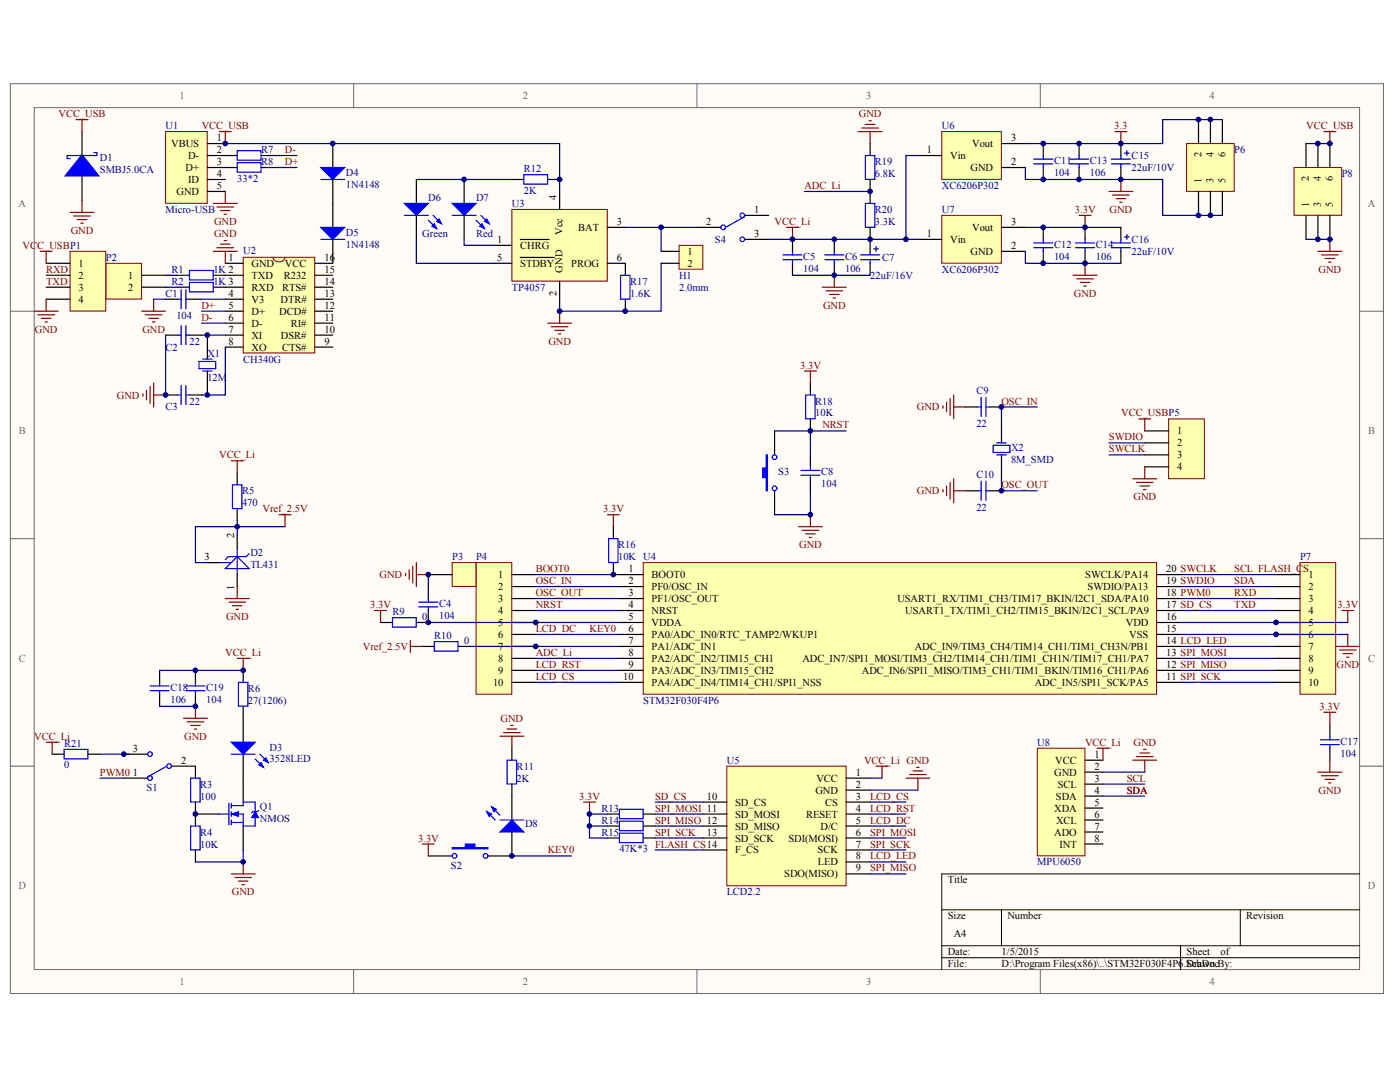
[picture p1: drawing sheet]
<svg xmlns="http://www.w3.org/2000/svg" width="279mm" height="215mm" viewBox="0 0 279 215" stroke-linecap="round" stroke-linejoin="round" font-family="sans-serif">
<defs><g id="words">
<g font-size="2.1" fill="#800000">
<text x="11.7" y="23.3">VCC_USB</text>
<text x="171.2" y="23.3">GND</text>
<text x="40.2" y="25.7">VCC_USB</text>
<text x="222.1" y="25.7">3.3</text>
<text x="260.4" y="25.7">VCC_USB</text>
<text x="56.8" y="30.5">D-</text>
<text x="56.8" y="32.9">D+</text>
<text x="160.3" y="37.7">ADC_Li</text>
<text x="14.1" y="46.6">GND</text>
<text x="42.7" y="44.8">GND</text>
<text x="42.7" y="47.2">GND</text>
<text x="154.4" y="44.8">VCC_Li</text>
<text x="214.2" y="42.4">3.3V</text>
<text x="221.2" y="42.4">GND</text>
<text x="4.5" y="49.6">VCC_USBP1</text>
<text x="9.2" y="56.7">TXD</text>
<text x="9.2" y="54.4">RXD</text>
<text x="214" y="59.1">GND</text>
<text x="262.8" y="54.3">GND</text>
<text x="40.1" y="61.5">D+</text>
<text x="40.1" y="63.9">D-</text>
<text x="164.1" y="61.5">GND</text>
<text x="7" y="66.3">GND</text>
<text x="28.4" y="66.3">GND</text>
<text x="109.3" y="68.6">GND</text>
<text x="159.5" y="73.4">3.3V</text>
<text x="23.3" y="79.4">GND</text>
<text x="182.8" y="81.8">GND</text>
<text x="199.6" y="80.6">OSC_IN</text>
<text x="223.5" y="83">VCC_USBP5</text>
<text x="163.9" y="85.4">NRST</text>
<text x="221" y="87.8">SWDIO</text>
<text x="43.7" y="91.3">VCC_Li</text>
<text x="221" y="90.1">SWCLK</text>
<text x="182.8" y="98.5">GND</text>
<text x="199.6" y="97.3">OSC_OUT</text>
<text x="225.9" y="99.7">GND</text>
<text x="52.3" y="102.1">Vref_2.5V</text>
<text x="120.2" y="102.1">3.3V</text>
<text x="106.8" y="114">BOOT0</text>
<text x="159.3" y="109.2">GND</text>
<text x="246" y="114">SCL FLASH_CS</text>
<text x="75.7" y="115.2">GND</text>
<text x="106.8" y="118.8">OSC_OUT</text>
<text x="106.8" y="116.4">OSC_IN</text>
<text x="246" y="116.4">SDA</text>
<text x="246" y="118.8">RXD</text>
<text x="45" y="123.5">GND</text>
<text x="73.8" y="121.2">3.3V</text>
<text x="106.8" y="121.2">NRST</text>
<text x="106.8" y="125.9">LCD_DC</text>
<text x="117.5" y="125.9">KEY0</text>
<text x="246" y="121.2">TXD</text>
<text x="266.6" y="121.2">3.3V</text>
<text x="44.9" y="130.7">VCC_Li</text>
<text x="72.3" y="129.5">Vref_2.5V</text>
<text x="106.8" y="130.7">ADC_Li</text>
<text x="106.8" y="135.5">LCD_CS</text>
<text x="106.8" y="133.1">LCD_RST</text>
<text x="266.4" y="133.1">GND</text>
<text x="99.8" y="143.8">GND</text>
<text x="263" y="141.4">3.3V</text>
<text x="6.8" y="147.4">VCC_Li</text>
<text x="36.7" y="147.4">GND</text>
<text x="216.3" y="148.6">VCC_Li</text>
<text x="225.9" y="148.6">GND</text>
<text x="19.9" y="154.6">PWM0</text>
<text x="172.2" y="152.2">VCC_Li GND</text>
<text x="224.6" y="155.7">SCL</text>
<text x="115.5" y="159.3">3.3V</text>
<text x="130.6" y="161.7">SPI_MOSI 11</text>
<text x="130.6" y="159.3">SD_CS</text>
<text x="173.4" y="159.3">LCD_CS</text>
<text x="173.4" y="161.7">LCD_RST</text>
<text x="224.6" y="158.1">SDA</text>
<text x="262.8" y="158.1">GND</text>
<text x="83.3" y="167.7">3.3V</text>
<text x="130.6" y="166.5">SPI_SCK</text>
<text x="130.6" y="164.1">SPI_MISO 12</text>
<text x="173.4" y="164.1">LCD_DC</text>
<text x="173.4" y="166.5">SPI_MOSI</text>
<text x="109.2" y="170.1">KEY0</text>
<text x="130.6" y="168.9">FLASH_CS14</text>
<text x="173.4" y="173.6">SPI_MISO</text>
<text x="173.4" y="168.9">SPI_SCK</text>
<text x="173.4" y="171.3">LCD_LED</text>
<text x="46.2" y="178.4">GND</text>
</g>
<g font-size="2.1" fill="#696969">
<text x="35.8" y="19.8">1</text>
<text x="104.2" y="19.8">2</text>
<text x="172.6" y="19.8">3</text>
<text x="241.1" y="19.8">4</text>
<text x="3.7" y="41.2">A</text>
<text x="272.7" y="41.2">A</text>
<text x="3.8" y="86.5">B</text>
<text x="272.7" y="86.5">B</text>
<text x="3.8" y="131.9">C</text>
<text x="272.7" y="131.9">C</text>
<text x="3.7" y="177.2">D</text>
<text x="272.7" y="177.2">D</text>
<text x="35.8" y="196.3">1</text>
<text x="104.2" y="196.3">2</text>
<text x="172.6" y="196.3">3</text>
<text x="241.1" y="196.3">4</text>
</g>
<g font-size="2.1" fill="#000080">
<text x="33" y="25.7">U1</text>
<text x="187.7" y="25.7">U6</text>
<text x="19.9" y="32.1">D1</text>
<text x="19.9" y="34.4">SMBJ5.0CA</text>
<text x="52" y="30.5">R7</text>
<text x="52" y="32.9">R8</text>
<text x="68.9" y="35">D4</text>
<text x="104.4" y="34.3">R12</text>
<text x="174.4" y="35.3">6.8K</text>
<text x="174.4" y="32.9">R19</text>
<text x="210.1" y="35">104</text>
<text x="210.1" y="32.6">C11</text>
<text x="217.2" y="35">106</text>
<text x="217.2" y="32.6">C13</text>
<text x="225.6" y="34.1">22uF/10V</text>
<text x="225.6" y="31.7">C15</text>
<text x="246" y="30.5">P6</text>
<text x="267.4" y="35.3">P8</text>
<text x="47.3" y="36.2">33*2</text>
<text x="68.9" y="37.4">1N4148</text>
<text x="85.4" y="40">D6</text>
<text x="94.9" y="40">D7</text>
<text x="102" y="41.2">U3</text>
<text x="104.4" y="38.6">2K</text>
<text x="187.7" y="37.7">XC6206P302</text>
<text x="33" y="42.4">Micro-USB</text>
<text x="68.9" y="47">D5</text>
<text x="84.2" y="47.2">Green</text>
<text x="94.9" y="47.2">Red</text>
<text x="174.4" y="44.8">3.3K</text>
<text x="174.4" y="42.4">R20</text>
<text x="187.7" y="42.4">U7</text>
<text x="21.1" y="52">P2</text>
<text x="48.5" y="50.5">U2</text>
<text x="68.9" y="49.3">1N4148</text>
<text x="142.5" y="48.4">S4</text>
<text x="160.1" y="51.7">C5</text>
<text x="168.4" y="51.7">C6</text>
<text x="175.8" y="52">C7</text>
<text x="210.1" y="51.7">104</text>
<text x="210.1" y="49.3">C12</text>
<text x="218.4" y="51.7">106</text>
<text x="218.4" y="49.3">C14</text>
<text x="225.6" y="50.8">22uF/10V</text>
<text x="225.6" y="48.4">C16</text>
<text x="33" y="59.1">C1</text>
<text x="34.2" y="54.4">R1</text>
<text x="34.2" y="56.7">R2</text>
<text x="42.5" y="54.4">1K 2</text>
<text x="42.5" y="56.7">1K 3</text>
<text x="102" y="57.9">TP4057</text>
<text x="125.6" y="59.1">1.6K</text>
<text x="125.6" y="56.7">R17</text>
<text x="135.3" y="55.5">H1</text>
<text x="135.3" y="57.9">2.0mm</text>
<text x="160.1" y="54.1">104</text>
<text x="168.4" y="54.1">106</text>
<text x="173.4" y="55.5">22uF/16V</text>
<text x="187.7" y="54.4">XC6206P302</text>
<text x="35.1" y="63.7">104</text>
<text x="33" y="69.9">C2</text>
<text x="37.8" y="68.7">22</text>
<text x="41.3" y="71.1">X1</text>
<text x="41.3" y="75.8">12M</text>
<text x="48.5" y="72.2">CH340G</text>
<text x="33" y="81.8">C3</text>
<text x="37.8" y="80.6">22</text>
<text x="162.5" y="83">10K</text>
<text x="162.5" y="80.6">R18</text>
<text x="194.6" y="78.5">C9</text>
<text x="194.6" y="85.1">22</text>
<text x="201.5" y="89.9">X2</text>
<text x="155.1" y="94.7">S3</text>
<text x="163.7" y="94.7">C8</text>
<text x="194.6" y="95.2">C10</text>
<text x="201.5" y="92.3">8M_SMD</text>
<text x="48.2" y="100.9">470</text>
<text x="48.2" y="98.5">R5</text>
<text x="163.7" y="97.1">104</text>
<text x="194.6" y="101.8">22</text>
<text x="49.9" y="110.8">D2</text>
<text x="49.9" y="113.2">TL431</text>
<text x="90.1" y="111.6">P3</text>
<text x="94.9" y="111.6">P4</text>
<text x="123.2" y="111.6">10K U4</text>
<text x="123.2" y="109.2">R16</text>
<text x="259.1" y="111.6">P7</text>
<text x="78.2" y="122.6">R9</text>
<text x="84.2" y="123.5">0</text>
<text x="87.5" y="123.3">104</text>
<text x="87.5" y="120.9">C4</text>
<text x="86.6" y="127.4">R10</text>
<text x="92.5" y="128.3">0</text>
<text x="34" y="137.6">C18</text>
<text x="41.1" y="137.6">C19</text>
<text x="49.4" y="137.9">R6</text>
<text x="34" y="140">106</text>
<text x="41.1" y="140">104</text>
<text x="49.4" y="140.2">27(1206)</text>
<text x="128.2" y="140.2">STM32F030F4P6</text>
<text x="12.8" y="148.8">R21</text>
<text x="53.7" y="149.5">D3</text>
<text x="206.8" y="148.6">U8</text>
<text x="267.2" y="148.4">C17</text>
<text x="12.8" y="153.1">0</text>
<text x="53.7" y="151.9">3528LED</text>
<text x="103" y="155.7">2K</text>
<text x="103" y="153.4">R11</text>
<text x="144.9" y="152.2">U5</text>
<text x="267.2" y="150.7">104</text>
<text x="29.2" y="157.7">S1</text>
<text x="39.9" y="159.3">100</text>
<text x="39.9" y="156.9">R3</text>
<text x="51.8" y="161.5">Q1</text>
<text x="119.9" y="161.7">R13</text>
<text x="39.9" y="166.5">R4</text>
<text x="51.8" y="163.9">NMOS</text>
<text x="104.6" y="164.8">D8</text>
<text x="119.9" y="164.1">R14</text>
<text x="119.9" y="166.5">R15</text>
<text x="39.9" y="168.9">10K</text>
<text x="89.9" y="173.2">S2</text>
<text x="123.4" y="169.8">47K*3</text>
<text x="206.8" y="172.4">MPU6050</text>
<text x="144.9" y="178.4">LCD2.2</text>
</g>
<g font-size="2.1">
<text x="34.1" y="29.3">VBUS</text>
<text x="43.2" y="28.1">1</text>
<text x="193.8" y="29.3">Vout</text>
<text x="201.5" y="28.1">3</text>
<text x="37" y="34.1">D+</text>
<text x="37.5" y="31.7">D-</text>
<text x="43.2" y="35.3">4</text>
<text x="43.2" y="32.9">3</text>
<text x="43.2" y="30.5">2</text>
<text x="184.8" y="30.5">1</text>
<text x="189.4" y="31.7">Vin</text>
<text x="193.5" y="34.1">GND</text>
<text x="201.5" y="32.9">2</text>
<text x="239.5" y="31.3" transform="rotate(-90 239.5 31.3)">2</text>
<text x="241.9" y="31.3" transform="rotate(-90 241.9 31.3)">4</text>
<text x="244.2" y="31.3" transform="rotate(-90 244.2 31.3)">6</text>
<text x="35.2" y="38.8">GND</text>
<text x="37.5" y="36.5">ID</text>
<text x="43.2" y="37.7">5</text>
<text x="110.9" y="39.8" transform="rotate(-90 110.9 39.8)">4</text>
<text x="239.5" y="36.5" transform="rotate(-90 239.5 36.5)">1</text>
<text x="241.9" y="36.5" transform="rotate(-90 241.9 36.5)">3</text>
<text x="244.2" y="36.5" transform="rotate(-90 244.2 36.5)">5</text>
<text x="260.9" y="41.2" transform="rotate(-90 260.9 41.2)">1</text>
<text x="260.9" y="36.1" transform="rotate(-90 260.9 36.1)">2</text>
<text x="263.3" y="41.2" transform="rotate(-90 263.3 41.2)">3</text>
<text x="263.3" y="36.1" transform="rotate(-90 263.3 36.1)">4</text>
<text x="265.7" y="41.2" transform="rotate(-90 265.7 41.2)">5</text>
<text x="265.7" y="36.1" transform="rotate(-90 265.7 36.1)">6</text>
<text x="112.1" y="46.9" transform="rotate(-90 112.1 46.9)">Vcc</text>
<text x="115.3" y="46">BAT</text>
<text x="123" y="44.8">3</text>
<text x="140.7" y="44.8">2</text>
<text x="150.3" y="42.4">1</text>
<text x="150.3" y="47.2">3</text>
<text x="184.8" y="47.2">1</text>
<text x="193.8" y="46">Vout</text>
<text x="201.5" y="44.8">3</text>
<text x="15.6" y="53.2">1</text>
<text x="45.5" y="52">1</text>
<text x="50.1" y="53.2">GND</text>
<text x="56.8" y="53.2">VCC</text>
<text x="64.7" y="52">16</text>
<text x="99.1" y="48.4">1</text>
<text x="99.1" y="52">5</text>
<text x="103.7" y="49.6">CHRG</text>
<text x="103.7" y="53.2">STDBY</text>
<text x="113.9" y="53.2">PROG</text>
<text x="123" y="52">6</text>
<text x="137" y="50.8">1</text>
<text x="137" y="53.2">2</text>
<text x="189.4" y="48.4">Vin</text>
<text x="193.5" y="50.8">GND</text>
<text x="201.5" y="49.6">2</text>
<text x="15.6" y="55.5">2</text>
<text x="15.6" y="57.9">3</text>
<text x="25.5" y="55.5">1</text>
<text x="25.5" y="57.9">2</text>
<text x="45.5" y="59.1">4</text>
<text x="50.1" y="55.5">TXD</text>
<text x="50.1" y="57.9">RXD</text>
<text x="56.2" y="57.9">RTS#</text>
<text x="56.5" y="55.5">R232</text>
<text x="64.7" y="59.1">13</text>
<text x="64.7" y="56.7">14</text>
<text x="64.7" y="54.4">15</text>
<text x="110.9" y="59" transform="rotate(-90 110.9 59)">2</text>
<text x="112.1" y="54.4" transform="rotate(-90 112.1 54.4)">GND</text>
<text x="15.6" y="60.3">4</text>
<text x="45.5" y="61.5">5</text>
<text x="45.5" y="63.9">6</text>
<text x="50.1" y="60.3">V3</text>
<text x="50.1" y="62.7">D+</text>
<text x="50.1" y="65.1">D-</text>
<text x="55.7" y="62.7">DCD#</text>
<text x="55.9" y="60.3">DTR#</text>
<text x="58" y="65.1">RI#</text>
<text x="64.7" y="63.9">11</text>
<text x="64.7" y="61.5">12</text>
<text x="45.5" y="66.3">7</text>
<text x="45.5" y="68.7">8</text>
<text x="50.1" y="67.5">XI</text>
<text x="50.1" y="69.9">XO</text>
<text x="56" y="67.5">DSR#</text>
<text x="56.2" y="69.9">CTS#</text>
<text x="64.7" y="68.7">9</text>
<text x="64.7" y="66.3">10</text>
<text x="234.6" y="86.6">1</text>
<text x="234.6" y="88.9">2</text>
<text x="234.6" y="91.3">3</text>
<text x="234.6" y="93.7">4</text>
<text x="46.7" y="107.2" transform="rotate(-90 46.7 107.2)">2</text>
<text x="40.8" y="111.6">3</text>
<text x="125.3" y="114">1</text>
<text x="232.5" y="114">20 SWCLK</text>
<text x="46.7" y="117.5" transform="rotate(-90 46.7 117.5)">1</text>
<text x="99.3" y="115.2">1</text>
<text x="99.3" y="117.6">2</text>
<text x="99.3" y="120">3</text>
<text x="125.3" y="116.4">2</text>
<text x="125.3" y="118.8">3</text>
<text x="129.9" y="115.2">BOOT0</text>
<text x="129.9" y="117.6">PF0/OSC_IN</text>
<text x="129.9" y="120">PF1/OSC_OUT</text>
<text x="178.9" y="120">USART1_RX/TIM1_CH3/TIM17_BKIN/I2C1_SDA/PA10</text>
<text x="216.3" y="115.2">SWCLK/PA14</text>
<text x="216.8" y="117.6">SWDIO/PA13</text>
<text x="232.5" y="118.8">18 PWM0</text>
<text x="232.5" y="116.4">19 SWDIO</text>
<text x="260.8" y="115.2">1</text>
<text x="260.8" y="117.6">2</text>
<text x="260.8" y="120">3</text>
<text x="99.3" y="122.3">4</text>
<text x="99.3" y="124.7">5</text>
<text x="125.3" y="121.2">4</text>
<text x="125.3" y="123.5">5</text>
<text x="125.3" y="125.9">6</text>
<text x="129.9" y="122.3">NRST</text>
<text x="129.9" y="124.7">VDDA</text>
<text x="180.4" y="122.3">USART1_TX/TIM1_CH2/TIM15_BKIN/I2C1_SCL/PA9</text>
<text x="224.4" y="124.7">VDD</text>
<text x="232.5" y="125.9">15</text>
<text x="232.5" y="123.5">16</text>
<text x="232.5" y="121.2">17 SD_CS</text>
<text x="260.8" y="122.3">4</text>
<text x="260.8" y="124.7">5</text>
<text x="99.3" y="127.1">6</text>
<text x="99.3" y="129.5">7</text>
<text x="99.3" y="131.9">8</text>
<text x="125.3" y="128.3">7</text>
<text x="125.3" y="130.7">8</text>
<text x="129.9" y="127.1">PA0/ADC_IN0/RTC_TAMP2/WKUP1</text>
<text x="129.9" y="129.5">PA1/ADC_IN1</text>
<text x="129.9" y="131.9">PA2/ADC_IN2/TIM15_CH1</text>
<text x="159.9" y="131.9">ADC_IN7/SPI1_MOSI/TIM3_CH2/TIM14_CH1/TIM1_CH1N/TIM17_CH1/PA7</text>
<text x="182.3" y="129.5">ADC_IN9/TIM3_CH4/TIM14_CH1/TIM1_CH3N/PB1</text>
<text x="225.1" y="127.1">VSS</text>
<text x="232.5" y="130.7">13 SPI_MOSI</text>
<text x="232.5" y="128.3">14 LCD_LED</text>
<text x="260.8" y="127.1">6</text>
<text x="260.8" y="129.5">7</text>
<text x="260.8" y="131.9">8</text>
<text x="98.3" y="136.7">10</text>
<text x="99.3" y="134.3">9</text>
<text x="124.2" y="135.5">10</text>
<text x="125.3" y="133.1">9</text>
<text x="129.9" y="134.3">PA3/ADC_IN3/TIM15_CH2</text>
<text x="129.9" y="136.7">PA4/ADC_IN4/TIM14_CH1/SPI1_NSS</text>
<text x="171.8" y="134.3">ADC_IN6/SPI1_MISO/TIM3_CH1/TIM1_BKIN/TIM16_CH1/PA6</text>
<text x="206.3" y="136.7">ADC_IN5/SPI1_SCK/PA5</text>
<text x="232.5" y="135.5">11 SPI_SCK</text>
<text x="232.5" y="133.1">12 SPI_MISO</text>
<text x="260.8" y="134.3">9</text>
<text x="260.8" y="136.7">10</text>
<text x="26.5" y="149.8">3</text>
<text x="26.5" y="154.6">1</text>
<text x="36.1" y="152.2">2</text>
<text x="162.7" y="155.7">VCC</text>
<text x="170.6" y="154.6">1</text>
<text x="210.1" y="154.6">GND</text>
<text x="210.3" y="152.2">VCC</text>
<text x="218.2" y="151">1</text>
<text x="218.2" y="153.4">2</text>
<text x="218.2" y="155.7">3</text>
<text x="140.9" y="159.3">10</text>
<text x="146.5" y="160.5">SD_CS</text>
<text x="162.5" y="158.1">GND</text>
<text x="164.5" y="160.5">CS</text>
<text x="170.6" y="156.9">2</text>
<text x="170.6" y="159.3">3</text>
<text x="170.6" y="161.7">4</text>
<text x="210.1" y="161.7">XDA</text>
<text x="210.5" y="159.3">SDA</text>
<text x="210.8" y="156.9">SCL</text>
<text x="218.2" y="158.1">4</text>
<text x="218.2" y="160.5">5</text>
<text x="140.9" y="166.5">13</text>
<text x="146.5" y="162.9">SD_MOSI</text>
<text x="146.5" y="165.3">SD_MISO</text>
<text x="146.5" y="167.7">SD_SCK</text>
<text x="157.2" y="167.7">SDI(MOSI)</text>
<text x="160.7" y="162.9">RESET</text>
<text x="163.5" y="165.3">D/C</text>
<text x="170.6" y="164.1">5</text>
<text x="170.6" y="166.5">6</text>
<text x="210.1" y="166.5">ADO</text>
<text x="210.5" y="164.1">XCL</text>
<text x="218.2" y="162.9">6</text>
<text x="218.2" y="165.3">7</text>
<text x="218.2" y="167.7">8</text>
<text x="146.5" y="170.1">F_CS</text>
<text x="163" y="170.1">SCK</text>
<text x="163" y="172.4">LED</text>
<text x="170.6" y="168.9">7</text>
<text x="170.6" y="171.3">8</text>
<text x="170.6" y="173.6">9</text>
<text x="211.2" y="168.9">INT</text>
<text x="156.3" y="174.8">SDO(MISO)</text>
<text x="188.9" y="176">Title</text>
<text x="188.9" y="183.2">Size</text>
<text x="200.8" y="183.2">Number</text>
<text x="248.4" y="183.2">Revision</text>
<text x="188.9" y="190.3">Date:</text>
<text x="190.1" y="186.7">A4</text>
<text x="199.6" y="190.3">1/5/2015</text>
<text x="236.5" y="190.3">Sheet</text>
<text x="243.3" y="190.3">of</text>
<text x="188.9" y="192.7">File:</text>
<text x="199.6" y="192.7">D:\Program Files(x86)\..\STM32F030F4P6.SchDoc</text>
<text x="236.5" y="192.7">Drawn By:</text>
</g>
</g></defs>
<g fill="#fffcf8" stroke="#696969" stroke-width=".2">
<path d="M2.1 16.7h273.7v181.3h-273.7z"/>
<path d="M6.8 21.4h264.2v171.8h-264.2z"/>
</g>
<path d="M70.5 16.7v4.7M138.9 16.7v4.7M207.3 16.7v4.7M2.1 62h4.7M271 62h4.8M2.1 107.3h4.7M271 107.3h4.8M2.1 152.7h4.7M271 152.7h4.8M70.5 193.2v4.8M138.9 193.2v4.8M207.3 193.2v4.8" fill="none" stroke="#696969" stroke-width=".2"/>
<path d="M271 174.1h-83.3v19.1M187.7 181.3h83.3M187.7 188.4h83.3M187.7 190.8h83.3M199.6 181.3v7.1M235.3 188.4v4.8M247.2 181.3v7.1" fill="none" stroke="#000" stroke-width=".2"/>
<path d="M128.2 112.1h102.3v26.2h-102.3z" fill="#ffffb0" stroke="#800000" stroke-width=".2"/>
<g fill="none" stroke="#000" stroke-width=".24">
<path d="M123.4 114.5h4.8M123.4 116.9h4.8M123.4 119.3h4.8M230.6 114.5h4.7M230.6 116.9h4.7M230.6 119.3h4.7M123.4 121.6h4.8M123.4 124h4.8M123.4 126.4h4.8M123.4 128.8h4.8M123.4 131.2h4.8M123.4 133.6h4.8"/>
<path d="M123.4 136h4.8M230.6 121.6h4.7M230.6 124h4.7M230.6 126.4h4.7M230.6 128.8h4.7M230.6 131.2h4.7M230.6 133.6h4.7M230.6 136h4.7"/>
</g>
<g fill="none" stroke="#800000" stroke-width=".24">
<path d="M160.3 73.9h2.4M161.5 73.9v2.4M189.4 79.4v3.4M190.1 78.7v4.8M188 80.9v.4M188 97.6v.4M188.7 80.1v1.9M188.7 96.8v1.9M189.4 96.1v3.4M190.1 95.4v4.8M190.1 81.1h2.4M190.1 97.8h2.4"/>
<path d="M80.8 114.3v.4M81.6 113.5v1.9M82.3 112.8v3.4M83 112.1v4.8M83 114.5h2.4M121.1 102.6h2.3M122.3 102.6v2.3M159.2 104.9h4.7M159.9 105.7h3.3M160.6 106.4h1.9M161.3 107.1h.5M161.5 102.6v2.3"/>
</g>
<g fill="none" stroke="#000080" stroke-width=".24">
<path d="M154.4 85.9h7.1v4.7M161.5 97.8v4.8h-7.1M161.5 85.9h7.2M199.6 95.4v2.4h7.2M206.8 81.1h-7.2v2.4M106.8 114.5h16.6M106.8 116.9h16.6M106.8 119.3h16.6M235.3 116.9h19.1M235.3 119.3h19.1M106.8 121.6h16.6M106.8 126.4h16.6"/>
<path d="M106.8 131.2h16.6M106.8 133.6h16.6M106.8 136h16.6M235.3 121.6h19.1M235.3 131.2h19.1M235.3 133.6h19.1M235.3 136h19.1M235.3 128.8h19.1"/>
</g>
<path d="M232.9 83.5h7.2v11.9h-7.2z" fill="#ffffb0" stroke="#800000" stroke-width=".2"/>
<path d="M228.2 85.9h4.7M228.2 88.2h4.7M228.2 90.6h4.7M228.2 93h4.7" fill="none" stroke="#000" stroke-width=".24"/>
<path d="M225.8 95.4h4.8M226.5 96.1h3.3M227.2 96.8h1.9M227.9 97.6h.5M228.2 93v2.4" fill="none" stroke="#800000" stroke-width=".24"/>
<path d="M221 88.2h7.2M221 90.6h7.2" fill="none" stroke="#000080" stroke-width=".24"/>
<path d="M94.9 112.1h7.1v26.2h-7.1z" fill="#ffffb0" stroke="#800000" stroke-width=".2"/>
<path d="M102 114.5h4.8M102 116.9h4.8M102 119.3h4.8M102 121.6h4.8M102 124h4.8M102 126.4h4.8M102 128.8h4.8M102 131.2h4.8M102 133.6h4.8M102 136h4.8" fill="none" stroke="#000" stroke-width=".24"/>
<path d="M259.1 112.1h7.1v26.2h-7.1z" fill="#ffffb0" stroke="#800000" stroke-width=".2"/>
<path d="M254.4 114.5h4.7M254.4 116.9h4.7M254.4 119.3h4.7M254.4 121.6h4.7M254.4 124h4.7M254.4 126.4h4.7M254.4 128.8h4.7M254.4 131.2h4.7M254.4 133.6h4.7M254.4 136h4.7" fill="none" stroke="#000" stroke-width=".24"/>
<path d="M74.7 121.6h2.3M75.8 121.6v2.4M266.3 128.8h4.7M267 129.5h3.3M267.4 121.6h2.4M267.7 130.2h1.9M268.4 131h.5M268.6 121.6v2.4M268.6 126.4v2.4" fill="none" stroke="#800000" stroke-width=".24"/>
<path d="M235.3 124h33.3M235.3 126.4h33.3" fill="none" stroke="#000080" stroke-width=".24"/>
<path d="M144.9 152.7h23.7v23.8h-23.7z" fill="#ffffb0" stroke="#800000" stroke-width=".2"/>
<g fill="none" stroke="#000" stroke-width=".24">
<path d="M41.3 112.1h2.4M47.3 106.7v2.4M47.3 114.5v2.4M48.5 155v4.8M140.1 159.8h4.8M168.7 155h4.7M168.7 157.4h4.7M168.7 159.8h4.7M39 162.2h4.7M48.5 164.6v4.8M140.1 162.2h4.8M140.1 164.6h4.8"/>
<path d="M140.1 167h4.8M140.1 169.4h4.8M168.7 162.2h4.7M168.7 164.6h4.7M168.7 167h4.7M168.7 169.4h4.7M168.7 171.7h4.7M168.7 174.1h4.7"/>
</g>
<path d="M174.6 152.7h2.4M175.8 152.7v2.3M180.6 155h4.7M181.3 154.3h3.3M182 153.6h1.9M182.7 152.9h.5M183 155v2.4" fill="none" stroke="#800000" stroke-width=".24"/>
<g fill="none" stroke="#000080" stroke-width=".24">
<path d="M130.6 159.8h9.5M173.4 155h2.4M173.4 157.4h9.6M173.4 159.8h7.2M102 170.6h11.9M130.6 162.2h9.5M130.6 164.6h9.5M130.6 167h9.5M130.6 169.4h9.5M173.4 162.2h7.2M173.4 164.6h7.2M173.4 167h7.2"/>
<path d="M173.4 169.4h7.2M173.4 174.1h7.2M173.4 171.7h7.2"/>
</g>
<path d="M43.7 162.2h1.9M45.6 160.1v4.3M46.1 160.5h2.4v-.7h2.4v1.9M46.1 162.2h2.4v2.4h2.4v-1.7M46.1 163.9h2.4M46.1 160.1v.9M46.1 161.7v1M46.1 163.4v1M51.6 161.5l-.3 .2h-.9l-.3 .3" fill="none" stroke="#00f" stroke-width=".24"/>
<g fill="#00f" stroke="#00f" stroke-width=".2">
<path d="M46.1 162.2l1.4-.5v1z"/>
<path d="M50.9 161.7l.7 1.2h-1.5z"/>
</g>
<path d="M43.7 112.1h2.4M47.3 110.9l2.4 2.4h-4.8zM47.3 109.1v5.4M49.7 110.3l-.6 .6h-3.6l-.6 .6" fill="none" stroke="#0000b4" stroke-width=".24"/>
<path d="M33 26.2h8.3v14.3h-8.3z" fill="#ffffb0" stroke="#800000" stroke-width=".2"/>
<path d="M41.3 38.1h3.6M41.3 35.8h3.6M41.3 33.4h3.6M41.3 31h3.6M41.3 28.6h3.6" fill="none" stroke="#000" stroke-width=".24"/>
<path d="M187.7 42.9h11.9v9.5h-11.9z" fill="#ffffb0" stroke="#800000" stroke-width=".2"/>
<path d="M16.3 26.2v4.8M16.3 35.2v4.7M183 47.7h4.7M199.6 45.3h4.8M199.6 50.1h4.8" fill="none" stroke="#000" stroke-width=".24"/>
<path d="M16.3 31.6l2.4 3h-4.7z" fill="#00f" stroke="#00f" stroke-width="1.2"/>
<path d="M18.7 30.4h.6v.6h-5.9v.6h.6" fill="none" stroke="#0000b4" stroke-width=".24"/>
<g fill="none" stroke="#800000" stroke-width=".24">
<path d="M15.2 23.8h2.3M16.3 23.8v2.4M16.3 39.9v2.4M43.7 26.2h2.4M44.9 26.2v2.4M44.9 38.1v2.4M14 42.3h4.7M14.7 43h3.3M15.4 43.8h1.9M16.1 44.5h.5M42.5 40.5h4.8M43.2 41.2h3.4"/>
<path d="M44 42h1.9M44.7 42.7h.4"/>
</g>
<path d="M44.9 28.6h66.6v9.5M54.4 31h4.8M54.4 33.4h4.8" fill="none" stroke="#000080" stroke-width=".24"/>
<path d="M48.5 51.3h14.2v19h-14.2z" fill="#ffffb0" stroke="#800000" stroke-width=".2"/>
<g fill="none" stroke="#000" stroke-width=".24">
<path d="M66.3 28.6v4.8M66.3 35.8v9.5M44.9 52.5h3.6M44.9 54.8h3.6M44.9 57.2h3.6M44.9 59.6h3.6M62.8 54.8h3.5M62.8 57.2h3.5M62.8 59.6h3.5M66.3 47.7v4.8h-3.5M44.9 62h3.6M44.9 64.4h3.6"/>
<path d="M44.9 66.8h3.6M44.9 69.2h3.6M62.8 62h3.5M62.8 64.4h3.5M62.8 66.8h3.5M62.8 69.2h3.5"/>
</g>
<path d="M54.4 51.3a1.23 1.23 0 0 0 1.2 .9 1.23 1.23 0 0 0 1.2-.9" fill="none" stroke="#f00" stroke-width=".24"/>
<g fill="#00f" stroke="#00f" stroke-width=".24">
<path d="M63.9 33.4h4.8l-2.4 2.4z"/>
<path d="M63.9 45.3h4.8l-2.4 2.4z"/>
</g>
<path d="M63.9 35.8h4.8M63.9 47.7h4.8" fill="none" stroke="#00f" stroke-width=".24"/>
<path d="M33 54.8h2.4M33 57.2h2.4M40.1 62h4.8M40.1 64.4h4.8M40.1 66.8h4.8M44.9 69.2v9.5h-4.8" fill="none" stroke="#000080" stroke-width=".24"/>
<path d="M42.5 50.1h4.8M43.2 49.4h3.4M44 48.6h1.9M44.7 47.9h.4M44.9 50.1v2.4M28.5 78.5v.4M29.2 77.8v1.9M29.9 77v3.4M30.6 76.3v4.8M30.6 78.7h2.4" fill="none" stroke="#800000" stroke-width=".24"/>
<path d="M21.1 52.5h7.1v7.1h-7.1z" fill="#ffffb0" stroke="#800000" stroke-width=".2"/>
<path d="M28.2 54.8h4.8M28.2 57.2h4.8" fill="none" stroke="#000" stroke-width=".24"/>
<path d="M14 50.1h7.1v11.9h-7.1z" fill="#ffffb0" stroke="#800000" stroke-width=".2"/>
<path d="M9.2 52.5h4.8M9.2 54.8h4.8M9.2 57.2h4.8M9.2 59.6h4.8M138.9 45.3h4.8M148.4 42.9h4.8M148.4 47.7h4.8" fill="none" stroke="#000" stroke-width=".24"/>
<g fill="none" stroke="#800000" stroke-width=".24">
<path d="M171.1 26.2h4.7M171.8 25.5h3.3M172.5 24.8h1.9M173.2 24.1h.5M173.4 26.2v2.4M8 50.1h2.4M9.2 50.1v2.4M9.2 59.6v2.4M30.6 59.6v2.4M213.9 54.8h4.8M214.6 55.6h3.3M215.1 42.9h2.4"/>
<path d="M215.3 56.3h1.9M216 57h.5M216.3 42.9v2.4M216.3 52.5v2.3M6.8 62h4.8M7.5 62.7h3.4M8.3 63.4h1.9M9 64.2h.4M28.2 62h4.8M29 62.7h3.3M29.7 63.4h1.9M30.4 64.2h.5"/>
<path d="M109.2 64.4h4.7M109.9 65.1h3.3M110.6 65.8h1.9M111.3 66.5h.5M111.5 62v2.4"/>
</g>
<path d="M83 35.8h19M160.3 38.1h13.1M30.6 59.6h2.4M40.1 59.6h4.8M83 47.7v4.8h15.5M92.5 47.7v1.2h6M124.6 45.3h14.3M131.8 52.5v9.5h-20.3v-2.4M153.2 47.7h29.8M204.4 50.1v2.4h19M204.4 45.3h19M33 66.8v11.9" fill="none" stroke="#000080" stroke-width=".24"/>
<g fill="none" stroke="#00f" stroke-width=".24">
<path d="M148.4 43.2l-3.8 2.1"/>
<circle cx="144.1" cy="45.3" r=".46"/>
<circle cx="148" cy="47.7" r=".46"/>
<circle cx="148" cy="42.9" r=".46"/>
</g>
<path d="M187.7 26.2h11.9v9.5h-11.9z" fill="#ffffb0" stroke="#800000" stroke-width=".2"/>
<path d="M183 31h4.7M199.6 28.6h4.8M199.6 33.4h4.8" fill="none" stroke="#000" stroke-width=".24"/>
<path d="M183 31h-2.4v16.7" fill="none" stroke="#000080" stroke-width=".24"/>
<path d="M221 38.1h4.8M221.7 38.9h3.4M222.5 39.6h1.9M223.4 35.8v2.3M223.2 40.3h.5" fill="none" stroke="#800000" stroke-width=".24"/>
<path d="M236.5 28.6h9.5v9.5h-9.5z" fill="#ffffb0" stroke="#800000" stroke-width=".2"/>
<path d="M238.9 23.8v4.8M238.9 38.1v4.8M241.3 23.8v4.8M241.3 38.1v4.8M243.6 23.8v4.8M243.6 38.1v4.8M24.7 155h4.7M24.7 150.3h4.7M34.2 152.7h4.8" fill="none" stroke="#000" stroke-width=".24"/>
<path d="M204.4 33.4v2.4h27.3v7.1h11.9M243.6 23.8h-11.9v4.8h-27.3M47.3 106.7v-1.8h-8.3v7.2h2.3M47.3 103.8v1.1h9.5M235.3 114.5h19.1M93.7 128.8h29.7M19.9 155h4.8M19.9 150.3h6" fill="none" stroke="#000080" stroke-width=".24"/>
<g fill="none" stroke="#800000" stroke-width=".24">
<path d="M222.2 26.2h2.4M223.4 26.2v2.4M156.8 45.3h2.4M158 45.3v2.4M46.1 91.8h2.4M47.3 91.8v2.4M44.9 119.3h4.8M45.6 120h3.4M47.3 116.9v2.4M55.6 102.6h2.4M56.8 102.6v2.3M46.3 120.7h1.9"/>
<path d="M47 121.4h.5M47.3 131.2h2.4M48.5 131.2v2.4M81.8 127.6v2.4M81.8 128.8h2.4M9.2 147.9h2.4M10.4 147.9v2.4M46.1 174.1h4.8M46.8 174.8h3.3M47.5 175.6h1.9M48.2 176.3h.5M48.5 171.7v2.4"/>
</g>
<g fill="none" stroke="#00f" stroke-width=".24">
<path d="M33.2 152.7l-3.8 2.1"/>
<circle cx="29.9" cy="155" r=".46"/>
<circle cx="29.9" cy="150.3" r=".46"/>
<circle cx="33.7" cy="152.6" r=".46"/>
</g>
<path d="M257.9 33.4h9.5v9.5h-9.5z" fill="#ffffb0" stroke="#800000" stroke-width=".2"/>
<path d="M260.3 28.6v4.8M262.7 28.6v4.8M265.1 28.6v4.8M260.3 42.9v4.8M262.7 42.9v4.8M265.1 42.9v4.8" fill="none" stroke="#000" stroke-width=".24"/>
<path d="M263.9 26.2h2.4M265.1 26.2v2.4M262.7 50.1h4.7M263.4 50.8h3.3M264.1 51.5h1.9M264.8 52.2h.5M265.1 47.7v2.4" fill="none" stroke="#800000" stroke-width=".24"/>
<path d="M260.3 28.6h4.8M260.3 47.7h4.8" fill="none" stroke="#000080" stroke-width=".24"/>
<path d="M206.8 149.1h9.4v21.4h-9.4z" fill="#ffffb0" stroke="#800000" stroke-width=".2"/>
<g fill="none" stroke="#000" stroke-width=".24">
<path d="M83 35.8v4.7M92.5 35.8v4.7M173.4 28.6v2.4M173.4 35.8v4.7M83 42.9v4.8M92.5 42.9v4.8M173.4 45.3v2.4M161.5 76.3v2.4M154.4 85.9v4.7M154.4 97.8v4.8M161.5 83.5v2.4M161.5 90.6v2.4"/>
<path d="M161.5 95.4v2.4M192.5 81.1h2.4M192.5 97.8h2.4M197.2 81.1h2.4M197.2 97.8h2.4M199.6 83.5v4.7M199.6 90.6v4.8M122.3 104.9v2.4M122.3 112.1v2.4M75.8 124h2.4M83 124h2.4M84.2 128.8h2.4"/>
<path d="M91.3 128.8h2.4M48.5 143.1v4.8M48.5 150.3v4.7M102 149.1v2.4M102 156.2v7.2M216.3 151.5h3.5M216.3 153.9h3.5M216.3 156.2h3.5M216.3 158.6h3.5M85.4 170.6h4.7M102 165.8v4.8h-4.7M216.3 161h3.5"/>
<path d="M216.3 163.4h3.5M216.3 165.8h3.5M216.3 168.2h3.5"/>
</g>
<path d="M218.7 149.1h2.3M219.8 149.1v2.4M225.8 151.5h4.8M226.5 150.8h3.3M227.2 150h1.9M227.9 149.3h.5M228.2 151.5v2.4" fill="none" stroke="#800000" stroke-width=".24"/>
<path d="M106.8 124h16.6M219.8 153.9h8.4M219.8 156.2h8.4M219.8 158.6h8.4M48.5 169.4v2.3h-9.5" fill="none" stroke="#000080" stroke-width=".24"/>
<g fill="#00f" stroke="#00f" stroke-width=".24">
<path d="M102 163.4l2.4 2.4h-4.8z"/>
<path d="M98 160.8l.9 .4-.4 .5z"/>
<path d="M97 161.7l1 .5-.5 .5z"/>
<path d="M80.6 40.5h4.8l-2.4 2.4z"/>
<path d="M86.6 44.6l.4 .9-.9-.4z"/>
<path d="M87.5 43.6l.5 1-1-.5z"/>
<path d="M90.1 40.5h4.8l-2.4 2.4z"/>
<path d="M96.1 44.6l.5 .9-1-.4z"/>
<path d="M97 43.6l.5 1-.9-.5z"/>
<path d="M46.1 147.9h4.8l-2.4 2.4z"/>
<path d="M52 151.9l.5 1-.9-.5z"/>
<path d="M53 151l.5 .9-1-.4z"/>
<path d="M90.1 168.9h2.6v-.7h1.9v.7h2.7v.2h-7.2z" fill-rule="evenodd"/>
<path d="M152.7 90.6h.3v7.2h-.3v-2.6h-.7v-1.9h.7z" fill-rule="evenodd"/>
</g>
<g fill="none" stroke="#00f" stroke-width=".24">
<path d="M172.5 31h1.9v4.7h-1.9zM80.6 42.9h4.8M85.4 43.9l1.6 1.6M86.3 42.9l1.7 1.7M90.1 42.9h4.8M94.9 43.9l1.7 1.6M95.8 42.9l1.7 1.7M172.5 40.5h1.9v4.8h-1.9zM160.6 78.7h1.9v4.8h-1.9zM195.6 79.2v3.8M196.5 79.2v3.8M159.6 93.7h3.8"/>
<path d="M159.6 94.7h3.8M161.5 93v.7M161.5 94.7v.7M194.9 81.1h.7M194.9 97.8h.7M195.6 95.9v3.8M196.5 95.9v3.8M196.5 81.1h.7M196.5 97.8h.7M197.9 88.7h3.4v1.5h-3.4zM198.7 88.2h1.9M198.7 90.6h1.9"/>
<path d="M121.3 107.3h1.9v4.8h-1.9zM78.2 123.1h4.8v1.9h-4.8zM86.6 127.8h4.7v1.9h-4.7zM46.1 150.3h4.8M50.9 151.2l1.6 1.7M51.8 150.3l1.7 1.6M101.1 151.5h1.9v4.7h-1.9zM97 161.7l1.7 1.7M98 160.8l1.6 1.6M99.6 163.4h4.8"/>
<circle cx="154.4" cy="97.3" r=".46"/>
<circle cx="154.4" cy="91.1" r=".46"/>
<circle cx="90.6" cy="170.5" r=".46"/>
<circle cx="96.8" cy="170.5" r=".46"/>
</g>
<path d="M135.3 48.9h4.8v4.7h-4.8z" fill="#ffffb0" stroke="#800000" stroke-width=".2"/>
<g fill="none" stroke="#000" stroke-width=".24">
<path d="M44.9 31h2.4M44.9 33.4h2.4M52 31h2.4M52 33.4h2.4M102 35.8h2.4M109.2 35.8h2.3M207.9 28.6v2.4M207.9 33.4v2.4M215.1 28.6v2.4M215.1 33.4v2.4M223.4 28.6v2.4M223.4 33.4v2.4"/>
<path d="M33 59.6h2.4M35.4 54.8h2.4M35.4 57.2h2.4M37.8 59.6h2.3M42.5 54.8h2.4M42.5 57.2h2.4M124.6 52.5v2.3M124.6 59.6v2.4M131.8 50.1h3.5M131.8 52.5h3.5M158 47.7v2.4M158 52.5v2.3"/>
<path d="M166.3 47.7v2.4M166.3 52.5v2.3M173.4 47.7v2.4M173.4 52.5v2.3M207.9 45.3v2.4M207.9 50.1v2.4M216.3 45.3v2.4M216.3 50.1v2.4M33 66.8h2.4M33 78.7h2.4M37.8 66.8h2.3M37.8 78.7h2.3"/>
<path d="M41.3 66.8v4.7M41.3 73.9v4.8M47.3 94.2v2.4M47.3 101.4v2.4M48.5 133.6v2.4M39 152.7v2.3M39 159.8v4.8M48.5 140.7v2.4M39 169.4v2.3"/>
</g>
<g fill="none" stroke="#00f" stroke-width=".24">
<path d="M47.3 30h4.7v1.9h-4.7zM47.3 32.4h4.7v1.9h-4.7zM104.4 34.8h4.7v1.9h-4.7zM206 31.7h3.8M206 32.7h3.8M207.9 31v.7M207.9 32.7v.7M213.2 31.7h3.8M213.2 32.7h3.8M215.1 31v.7M215.1 32.7v.7M221.5 31.7h3.8"/>
<path d="M221.5 32.7h3.8M223.4 31v.7M223.4 32.7v.7M35.4 59.6h.7M36.1 57.7v3.8M37.1 57.7v3.8M37.1 59.6h.7M37.8 53.9h4.7v1.9h-4.7zM37.8 56.3h4.7v1.9h-4.7zM123.7 54.8h1.9v4.8h-1.9zM156.1 50.8h3.8M156.1 51.7h3.8"/>
<path d="M158 50.1v.7M158 51.7v.8M164.4 50.8h3.8M164.4 51.7h3.8M166.3 50.1v.7M166.3 51.7v.8M171.5 50.8h3.8M171.5 51.7h3.8M173.4 50.1v.7M173.4 51.7v.8M206 48.4h3.8M206 49.4h3.8"/>
<path d="M207.9 47.7v.7M207.9 49.4v.7M214.4 48.4h3.8M214.4 49.4h3.8M216.3 47.7v.7M216.3 49.4v.7M35.4 66.8h.7M35.4 78.7h.7M36.1 64.9v3.8M36.1 76.8v3.8M37.1 64.9v3.8M37.1 76.8v3.8"/>
<path d="M37.1 66.8h.7M37.1 78.7h.7M39.7 72h3.3v1.5h-3.3zM40.4 71.5h1.9M40.4 73.9h1.9M46.3 96.6h1.9v4.7h-1.9zM47.5 136h1.9v4.7h-1.9zM38 155h1.9v4.8h-1.9zM38 164.6h1.9v4.7h-1.9z"/>
</g>
<path d="M224.1 30.5h1M224.6 30v1M174.1 49.6h1M174.6 49.1v1" fill="none" stroke="#0000b4" stroke-width=".24"/>
<path d="M102 41.7h19v14.3h-19z" fill="#ffffb0" stroke="#800000" stroke-width=".2"/>
<path d="M111.5 38.1v3.6M98.5 48.9h3.5M98.5 52.5h3.5M103.7 47.7h5.8M103.7 51.3h6.8M111.5 56v3.6M121.1 52.5h3.5M121.1 45.3h3.5" fill="none" stroke="#000" stroke-width=".24"/>
<path d="M90.1 112.1h4.8v4.8h-4.8z" fill="#ffffb0" stroke="#800000" stroke-width=".2"/>
<g fill="none" stroke="#000" stroke-width=".24">
<path d="M223.4 45.3v2.4M223.4 50.1v2.4M85.4 114.5h4.7M85.4 116.9v2.4M31.8 133.6v2.4M31.8 138.3v2.4M39 133.6v2.4M39 138.3v2.4M85.4 121.6v2.4M10.4 150.3h2.4M17.5 150.3h2.4M265.1 144.3v2.4"/>
<path d="M265.1 149.1v2.4M121.1 162.2h2.3M121.1 164.6h2.3M121.1 167h2.3M128.2 162.2h2.4M128.2 164.6h2.4M128.2 167h2.4"/>
</g>
<g fill="none" stroke="#800000" stroke-width=".24">
<path d="M163.9 57.2h4.8M164.6 57.9h3.4M165.3 58.7h1.9M166.1 59.4h.4M166.3 54.8v2.4M227 83.5h2.4M228.2 83.5v2.4M36.6 143.1h4.7M37.3 143.8h3.3M38 144.5h1.9M38.7 145.3h.5M39 140.7v2.4"/>
<path d="M99.6 146.7h4.8M100.4 146h3.3M101.1 145.3h1.9M101.8 144.5h.5M102 146.7v2.4M116.3 159.8h2.4M117.5 159.8v2.4M262.7 153.9h4.7M263.4 154.6h3.3M263.9 141.9h2.4M264.1 155.3h1.9M264.8 156h.5"/>
<path d="M265.1 141.9v2.4M265.1 151.5v2.4M84.2 168.2h2.4M85.4 168.2v2.4"/>
</g>
<g fill="none" stroke="#00f" stroke-width=".24">
<path d="M221.5 49.4h3.8M221.5 48.4h3.8M223.4 47.7v.7M223.4 49.4v.7M83.5 120h3.8M85.4 119.3v.7M29.9 136.7h3.8M29.9 137.6h3.8M31.8 136v.7M31.8 137.6v.7M37.1 136.7h3.8M37.1 137.6h3.8"/>
<path d="M39 136v.7M39 137.6v.7M83.5 120.9h3.8M85.4 120.9v.7M12.8 149.3h4.7v1.9h-4.7zM263.2 147.4h3.8M263.2 148.4h3.8M265.1 146.7v.7M265.1 148.4v.7M123.4 161.2h4.8v1.9h-4.8zM123.4 163.6h4.8v1.9h-4.8zM123.4 166h4.8v1.9h-4.8z"/>
</g>
<path d="M131.8 45.3v4.8M158 54.8h15.4M85.4 114.5v2.4M31.8 133.6h16.7M85.4 124h21.4M31.8 140.7h7.2M117.5 164.6v2.4h3.6M121.1 162.2h-3.6v2.4h3.6" fill="none" stroke="#000080" stroke-width=".24"/>
<path d="M224.1 47.2h1M224.6 46.7v1" fill="none" stroke="#0000b4" stroke-width=".24"/>
<g fill="#000080" stroke="#000080" stroke-width=".2">
<circle cx="24.7" cy="150.3" r=".46"/>
<circle cx="33" cy="78.7" r=".46"/>
<circle cx="38.9" cy="162.2" r=".46"/>
<circle cx="38.9" cy="140.7" r=".46"/>
<circle cx="38.9" cy="133.6" r=".46"/>
<circle cx="41.3" cy="78.7" r=".46"/>
<circle cx="41.3" cy="66.8" r=".46"/>
<circle cx="44.9" cy="28.6" r=".46"/>
<circle cx="47.3" cy="104.9" r=".46"/>
<circle cx="48.5" cy="171.7" r=".46"/>
<circle cx="48.5" cy="133.6" r=".46"/>
<circle cx="66.3" cy="28.6" r=".46"/>
<circle cx="85.4" cy="124" r=".46"/>
<circle cx="85.4" cy="114.5" r=".46"/>
<circle cx="92.5" cy="35.8" r=".46"/>
<circle cx="102" cy="170.5" r=".46"/>
<circle cx="106.8" cy="128.8" r=".46"/>
<circle cx="106.8" cy="124" r=".46"/>
<circle cx="111.5" cy="62" r=".46"/>
<circle cx="111.5" cy="35.8" r=".46"/>
<circle cx="117.5" cy="164.6" r=".46"/>
<circle cx="117.5" cy="162.2" r=".46"/>
<circle cx="122.2" cy="114.5" r=".46"/>
<circle cx="124.6" cy="62" r=".46"/>
<circle cx="131.8" cy="45.3" r=".46"/>
<circle cx="157.9" cy="47.7" r=".46"/>
<circle cx="161.5" cy="102.5" r=".46"/>
<circle cx="161.5" cy="85.9" r=".46"/>
<circle cx="166.3" cy="54.8" r=".46"/>
<circle cx="166.3" cy="47.7" r=".46"/>
<circle cx="173.4" cy="47.7" r=".46"/>
<circle cx="173.4" cy="38.1" r=".46"/>
<circle cx="180.6" cy="47.7" r=".46"/>
<circle cx="199.6" cy="97.8" r=".46"/>
<circle cx="199.6" cy="81.1" r=".46"/>
<circle cx="207.9" cy="52.5" r=".46"/>
<circle cx="207.9" cy="45.3" r=".46"/>
<circle cx="207.9" cy="35.8" r=".46"/>
<circle cx="207.9" cy="28.6" r=".46"/>
<circle cx="215.1" cy="35.8" r=".46"/>
<circle cx="215.1" cy="28.6" r=".46"/>
<circle cx="216.3" cy="52.5" r=".46"/>
<circle cx="216.3" cy="45.3" r=".46"/>
<circle cx="223.4" cy="35.8" r=".46"/>
<circle cx="223.4" cy="28.6" r=".46"/>
<circle cx="238.9" cy="42.9" r=".46"/>
<circle cx="238.9" cy="23.8" r=".46"/>
<circle cx="241.3" cy="42.9" r=".46"/>
<circle cx="241.3" cy="23.8" r=".46"/>
<circle cx="254.3" cy="126.4" r=".46"/>
<circle cx="254.3" cy="124" r=".46"/>
<circle cx="262.7" cy="47.7" r=".46"/>
<circle cx="262.7" cy="28.6" r=".46"/>
<circle cx="265.1" cy="47.7" r=".46"/>
<circle cx="265.1" cy="28.6" r=".46"/>
</g>
<use href="#words"/>
</svg>
